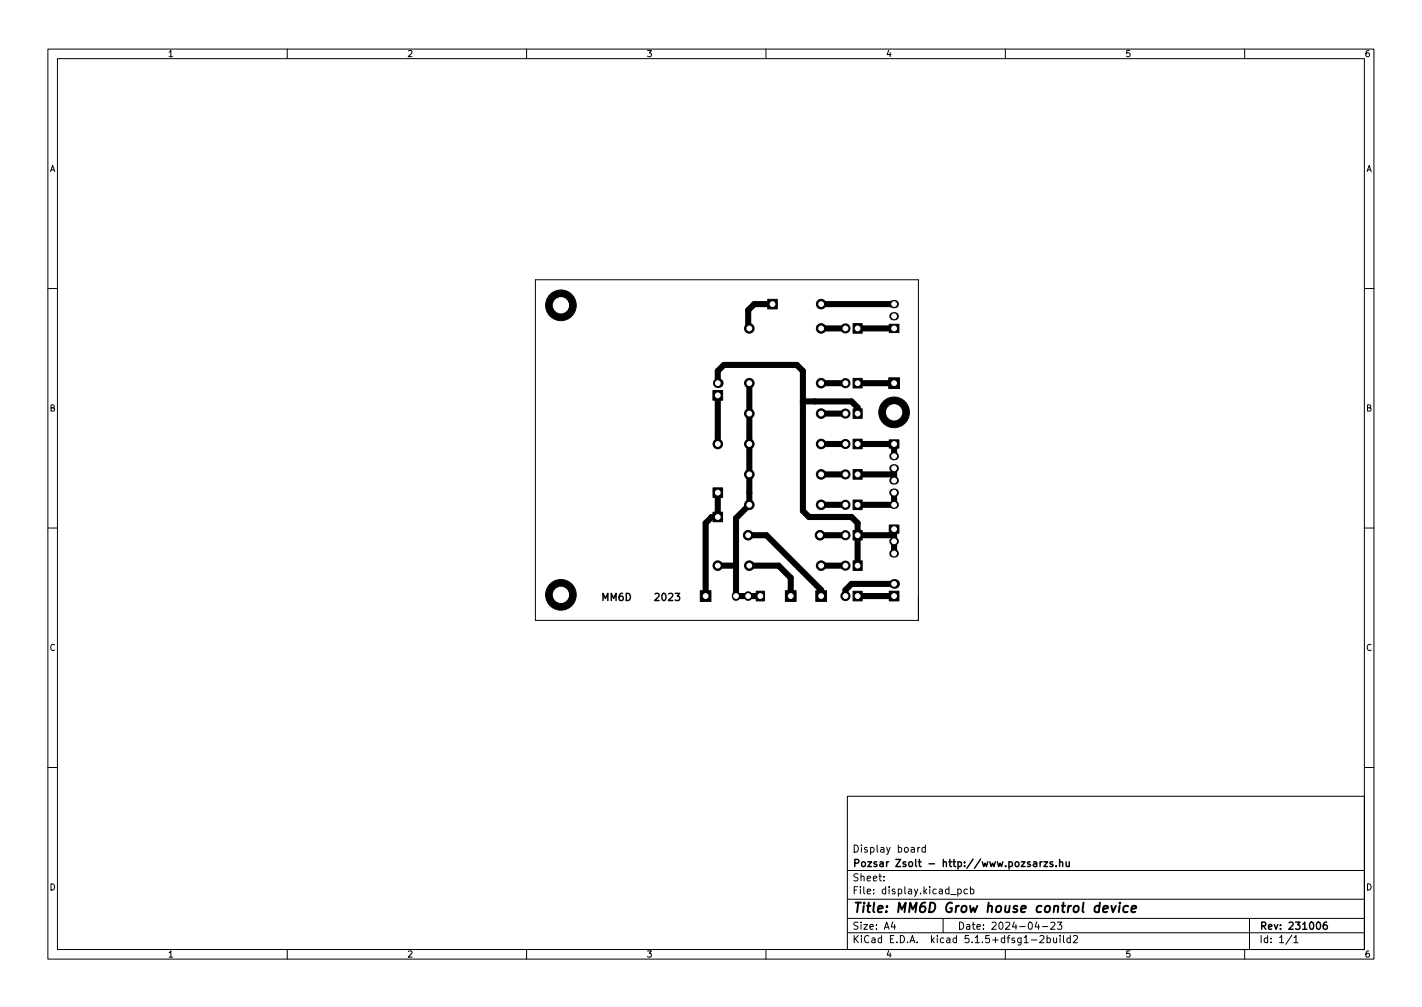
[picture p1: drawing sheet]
<svg xmlns="http://www.w3.org/2000/svg" width="297mm" height="210mm" viewBox="0 0 297 210" stroke-linecap="round" stroke-linejoin="round" font-family="sans-serif">
<defs><g id="words">
<text font-size="2.8" x="178" y="190.6">Title: MM6D Grow house control device</text>
<g font-size="2.1">
<text x="127.4" y="125.5">MM6D</text>
<text x="135.8" y="125.5">2023</text>
<text x="178" y="178">Display board</text>
<text x="178" y="184">Sheet:</text>
<text x="178" y="181">Pozsar Zsolt - http://www.pozsarzs.hu</text>
<text x="178" y="186.7">File: display.kicad_pcb</text>
<text x="178" y="196.9">KiCad E.D.A. kicad 5.1.5+dfsg1-2build2</text>
<text x="178" y="194.1">Size: A4</text>
<text x="200" y="194.1">Date: 2024-04-23</text>
<text x="263" y="194.1">Rev: 231006</text>
<text x="263" y="196.9">Id: 1/1</text>
</g>
<g font-size="1.8">
<text x="35" y="11.9">1</text>
<text x="85" y="11.9">2</text>
<text x="135" y="11.9">3</text>
<text x="185" y="11.9">4</text>
<text x="235" y="11.9">5</text>
<text x="285" y="11.9">6</text>
<text x="10.3" y="35.9">A</text>
<text x="285.3" y="35.9">A</text>
<text x="10.3" y="85.9">B</text>
<text x="285.3" y="85.9">B</text>
<text x="10.3" y="135.9">C</text>
<text x="285.3" y="135.9">C</text>
<text x="10.3" y="185.9">D</text>
<text x="285.3" y="185.9">D</text>
<text x="35" y="199.9">1</text>
<text x="85" y="199.9">2</text>
<text x="135" y="199.9">3</text>
<text x="185" y="199.9">4</text>
<text x="235" y="199.9">5</text>
<text x="285" y="199.9">6</text>
</g>
</g></defs>
<g fill="none" stroke="#000" stroke-width=".21">
<path d="M10 10.2h277v190.1h-277zM12 12.2h273v186.1h-273zM60 10.2v2M110 10.2v2M160 10.2v2M210 10.2v2M260 10.2v2M111.8 58.4h80v71.1h-80zM10 60.2h2M285 60.2h2M10 110.2h2M285 110.2h2"/>
<path d="M10 160.2h2M177 166.3h108v32h-108zM191.7 176.9v1M192.1 176.9l-.4 .3M193.3 177l-.4-.1-.3 .3 .1 .7h.6M193.3 176.4v1.5M285 160.2h2M60 198.3v2M110 198.3v2M160 198.3v2M177 194.8h108M177 191.8h108"/>
<path d="M177 187.8h108M177 181.8h108M184.6 183.8v.1M184.6 183v.1M186.5 192.5l-.4 1h1M186.9 193v1M197 191.8v3M198.6 186.8h1.1M200.1 185.7l.4-.1 .3 .3-.2 .7h-.5M200.1 185.6v1.5M202.1 185.7l-.5-.1-.2 .3 .1 .7h.6M202.7 185.7l.4-.1 .3 .3-.1 .7h-.6"/>
<path d="M202.7 185.1v1.5M210 198.3v2M215.4 196.3h1.2M216.6 192.5l-.4 1h.9M216.9 193v1M217.2 195.5l.6-.2 .3 .5-1 1h1M217.7 193.5h1.2M218.7 195.9l.4-.1 .3 .3-.1 .7h-.6M218.7 195.3v1.5M219.5 192.7l.6-.2 .3 .5-1 1h1M220.1 195.8v1h.4l.2-.1M220.7 195.8v1"/>
<path d="M220.9 192.5h.9l-.5 .6 .4 .1v.7l-.2 .1-.6-.1M221.4 195.3v.2M221.4 195.8v1M222.1 195.3v1.3l.3 .2M223.6 195.9l-.5-.1-.2 .3 .1 .7h.6M223.6 195.3v1.5M224.2 195.5l.6-.2 .3 .5-1 1h1M260 198.3v2M261 191.8v6.5M269.9 195.3l-1.3 1.9M270.3 195.8l.4-.5v1.5M270.3 196.8h.8"/>
</g>
<g fill="none" stroke="#000" stroke-width=".3">
<path d="M126 125.4v-1.5l.5 1.1 .5-1.1v1.5M141 123.9h1l-.5 .6 .4 .1v.6l-.2 .2-.7-.2M217.3 179.9v1M217.7 179.9l-.4 .3M218.1 179.9h.7l-.7 1h.7M221.3 179.4v1.5M222.7 179.9l.1 1h.3l.2-.1M223.3 179.9v1M215.9 180h.6l.1 .9M216.6 180.3l-.5 .1-.3 .2 .3 .3h.5M219.9 180l-.3-.1-.3 .2 .1 .3 .5 .1v.4h-.6M220.6 180.8v.1"/>
<path d="M221.3 180.1l.3-.2 .3 .1 .1 .9M275.2 192.6l.1-.1a.8 .8 0 0 1 .6 .8 .8 .8 0 0 1-.6 .7 1 1 0 0 1-.1-1.4zM277.1 192.5l-.4 .1a1.01 1.01 0 0 0 0 1.4l.5-.1 .1-.5-.3-.3h-.3l-.3 .3"/>
</g>
<path d="M230.5 189.8l.9-.2v-.4l-.6-.1-.3 .3v1h.7M232.2 189.1l.3 1.4 .6-1.4M233.9 189.1l-.2 1.4M234 188.5l-.1 .2M235.7 189.2a.66 .66 0 0 0-1 .3l-.1 .6 .2 .3h.7M236.4 189.8l.9-.2v-.4l-.6-.1-.3 .3v1h.7" fill="none" stroke="#000" stroke-width=".4"/>
<g fill="#000" stroke="#000" stroke-width=".21">
<path d="M160.4 62.5h2v2h-2zM178.2 67.6h1.9v2h-1.9zM185.8 67.7h2v1.7h-2zM185.6 78.9h2.3v2.2h-2.3zM148.9 81.5h2.1v2.1h-2.1zM178.2 79h1.9v2h-1.9zM178.2 85.4h1.9v2h-1.9zM178.2 91.7h1.9v2h-1.9zM185.8 91.8h2v1.8h-2zM148.9 106.9h2v2h-2zM148.9 101.9h2v2h-2zM178.2 98.1h1.9v2h-1.9z"/>
<path d="M178.2 104.4h1.9v2h-1.9zM178.2 110.8h1.9v2h-1.9zM178.2 117.1h1.9v2h-1.9zM185.8 109.6h2v1.7h-2zM146.3 123.3h2.2v2.3h-2.2zM158 123.4h1.7v2.1h-1.7zM164.1 123.3h2.2v2.3h-2.2zM170.4 123.3h2.2v2.3h-2.2zM178.2 123.5h1.9v2h-1.9zM185.8 123.4h2v2.1h-2z"/>
<circle cx="117.2" cy="63.7" r="3.2"/>
<circle cx="156.5" cy="68.6" r="1"/>
<circle cx="171.5" cy="63.5" r="1"/>
<circle cx="171.5" cy="68.6" r="1"/>
<circle cx="176.6" cy="68.6" r=".95"/>
<circle cx="149.9" cy="92.7" r="1"/>
<circle cx="156.5" cy="99.1" r="1"/>
<circle cx="156.5" cy="86.4" r="1"/>
<circle cx="156.5" cy="92.7" r="1"/>
<circle cx="156.5" cy="80" r="1"/>
<circle cx="171.5" cy="99.1" r="1"/>
<circle cx="171.5" cy="80" r="1"/>
<circle cx="171.5" cy="92.7" r="1"/>
<circle cx="171.5" cy="86.4" r="1"/>
<circle cx="176.6" cy="80" r=".95"/>
<circle cx="176.6" cy="99.1" r=".95"/>
<circle cx="176.6" cy="86.4" r=".95"/>
<circle cx="176.6" cy="92.7" r=".95"/>
<circle cx="186.8" cy="86.1" r="3.2"/>
<circle cx="149.9" cy="118.1" r="1"/>
<circle cx="156.3" cy="111.8" r="1"/>
<circle cx="156.5" cy="118.1" r="1"/>
<circle cx="156.5" cy="105.4" r="1"/>
<circle cx="171.3" cy="111.8" r="1"/>
<circle cx="171.5" cy="118.1" r="1"/>
<circle cx="171.5" cy="105.4" r="1"/>
<circle cx="176.6" cy="111.8" r=".95"/>
<circle cx="176.6" cy="105.4" r=".95"/>
<circle cx="176.6" cy="118.1" r=".95"/>
<circle cx="117.2" cy="124.2" r="3.2"/>
<circle cx="176.6" cy="124.5" r=".95"/>
</g>
<g fill="#000">
<circle cx="149.9" cy="80" r="1.02"/>
<circle cx="186.8" cy="121.9" r="1.02"/>
</g>
<path d="M186.6 66h.3M186.6 63.5h.3M186.6 95.2h.3M186.6 97.8h.3M186.6 100.3h.3M186.6 102.9h.3M186.6 105.4h.3M186.6 113h.3M186.6 115.6h.3M153.7 124.3v.3M156.3 124.3v.3" fill="none" stroke="#000" stroke-width="1.7"/>
<g fill="none" stroke="#000" stroke-width="1.3">
<path d="M161.4 63.5h-3.8l-1.3 1.3v3.5l.2 .3M171.5 68.6h5.1M171.5 63.5h15.3M171.5 63.5h.1M179.1 68.6h7.7M149.9 80v-2.5l1.3-1.3h15.2l1.3 1.3v29.2l1.3 1.2h8.9l1.2 1.3v8.9M149.9 82.5h.1M149.9 82.5v10.2M156.5 80v25.4l-2.8 2.8v16.3h5.1M167.7 83.8h10.2l1.2 1.3v1.3M171.5 80h5.1M171.5 86.4h5.1"/>
<path d="M171.5 92.7h5.1M171.5 99.1h5.1M179.1 92.7h7.7v2.5M179.1 80h7.7M179.1 99.1h7.7M186.8 97.8v2.5M149.9 102.9v5h-1.2l-1.3 1.3v15.3M149.9 118.1h3.8M149.9 102.9h.1M156.3 111.8h3.8l11.4 11.4v1.3M156.5 118.1h6.1l2.6 2.5v3.9M171.3 111.8h5.3"/>
<path d="M171.5 105.4h5.1M171.5 118.1h5.1M179.1 111.8h7.7M186.8 102.9v2.5h-7.7M186.8 110.5v5.1M179.1 124.5h7.7M186.8 121.9h-8.9l-1.3 1.3v1.3"/>
</g>
<g fill="#fff" stroke="#fff" stroke-width=".21">
<circle cx="117.2" cy="63.7" r="1.6"/>
<circle cx="149.9" cy="82.5" r=".5"/>
<circle cx="149.9" cy="80" r=".5"/>
<circle cx="179.1" cy="68.6" r=".5"/>
<circle cx="176.6" cy="68.6" r=".5"/>
<circle cx="179.1" cy="80" r=".5"/>
<circle cx="176.6" cy="80" r=".5"/>
<circle cx="179.1" cy="86.4" r=".5"/>
<circle cx="176.6" cy="86.4" r=".5"/>
<circle cx="179.1" cy="92.7" r=".5"/>
<circle cx="176.6" cy="92.7" r=".5"/>
<circle cx="179.1" cy="99.1" r=".5"/>
<circle cx="176.6" cy="99.1" r=".5"/>
<circle cx="179.1" cy="105.4" r=".5"/>
<circle cx="176.6" cy="105.4" r=".5"/>
<circle cx="179.1" cy="111.8" r=".5"/>
<circle cx="176.6" cy="111.8" r=".5"/>
<circle cx="179.1" cy="118.1" r=".5"/>
<circle cx="176.6" cy="118.1" r=".5"/>
<circle cx="179.1" cy="124.5" r=".5"/>
<circle cx="176.6" cy="124.5" r=".5"/>
<circle cx="149.9" cy="118.1" r=".5"/>
<circle cx="149.9" cy="107.9" r=".5"/>
<circle cx="149.9" cy="92.7" r=".5"/>
<circle cx="149.9" cy="102.9" r=".5"/>
<circle cx="171.5" cy="63.5" r=".5"/>
<circle cx="161.4" cy="63.5" r=".5"/>
<circle cx="186.8" cy="124.5" r=".5"/>
<circle cx="186.8" cy="121.9" r=".5"/>
<circle cx="147.4" cy="124.5" r=".5"/>
<circle cx="186.8" cy="80" r=".5"/>
<circle cx="186.8" cy="92.7" r=".5"/>
<circle cx="186.8" cy="95.2" r=".5"/>
<circle cx="186.8" cy="97.8" r=".5"/>
<circle cx="186.8" cy="100.3" r=".5"/>
<circle cx="186.8" cy="102.9" r=".5"/>
<circle cx="186.8" cy="105.4" r=".5"/>
<circle cx="158.8" cy="124.5" r=".5"/>
<circle cx="156.3" cy="124.5" r=".5"/>
<circle cx="153.7" cy="124.5" r=".5"/>
<circle cx="186.8" cy="110.5" r=".5"/>
<circle cx="186.8" cy="113" r=".5"/>
<circle cx="186.8" cy="115.6" r=".5"/>
<circle cx="171.5" cy="124.5" r=".5"/>
<circle cx="165.2" cy="124.5" r=".5"/>
<circle cx="171.5" cy="68.6" r=".5"/>
<circle cx="156.5" cy="68.6" r=".5"/>
<circle cx="171.5" cy="80" r=".5"/>
<circle cx="156.5" cy="80" r=".5"/>
<circle cx="171.5" cy="86.4" r=".5"/>
<circle cx="156.5" cy="86.4" r=".5"/>
<circle cx="171.5" cy="92.7" r=".5"/>
<circle cx="156.5" cy="92.7" r=".5"/>
<circle cx="171.5" cy="99.1" r=".5"/>
<circle cx="156.5" cy="99.1" r=".5"/>
<circle cx="171.5" cy="105.4" r=".5"/>
<circle cx="156.5" cy="105.4" r=".5"/>
<circle cx="156.3" cy="111.8" r=".5"/>
<circle cx="171.3" cy="111.8" r=".5"/>
<circle cx="171.5" cy="118.1" r=".5"/>
<circle cx="156.5" cy="118.1" r=".5"/>
<circle cx="186.8" cy="68.6" r=".5"/>
<circle cx="186.8" cy="66" r=".5"/>
<circle cx="186.8" cy="63.5" r=".5"/>
<circle cx="117.2" cy="124.2" r="1.6"/>
<circle cx="186.8" cy="86.1" r="1.6"/>
</g>
<use href="#words"/>
</svg>
